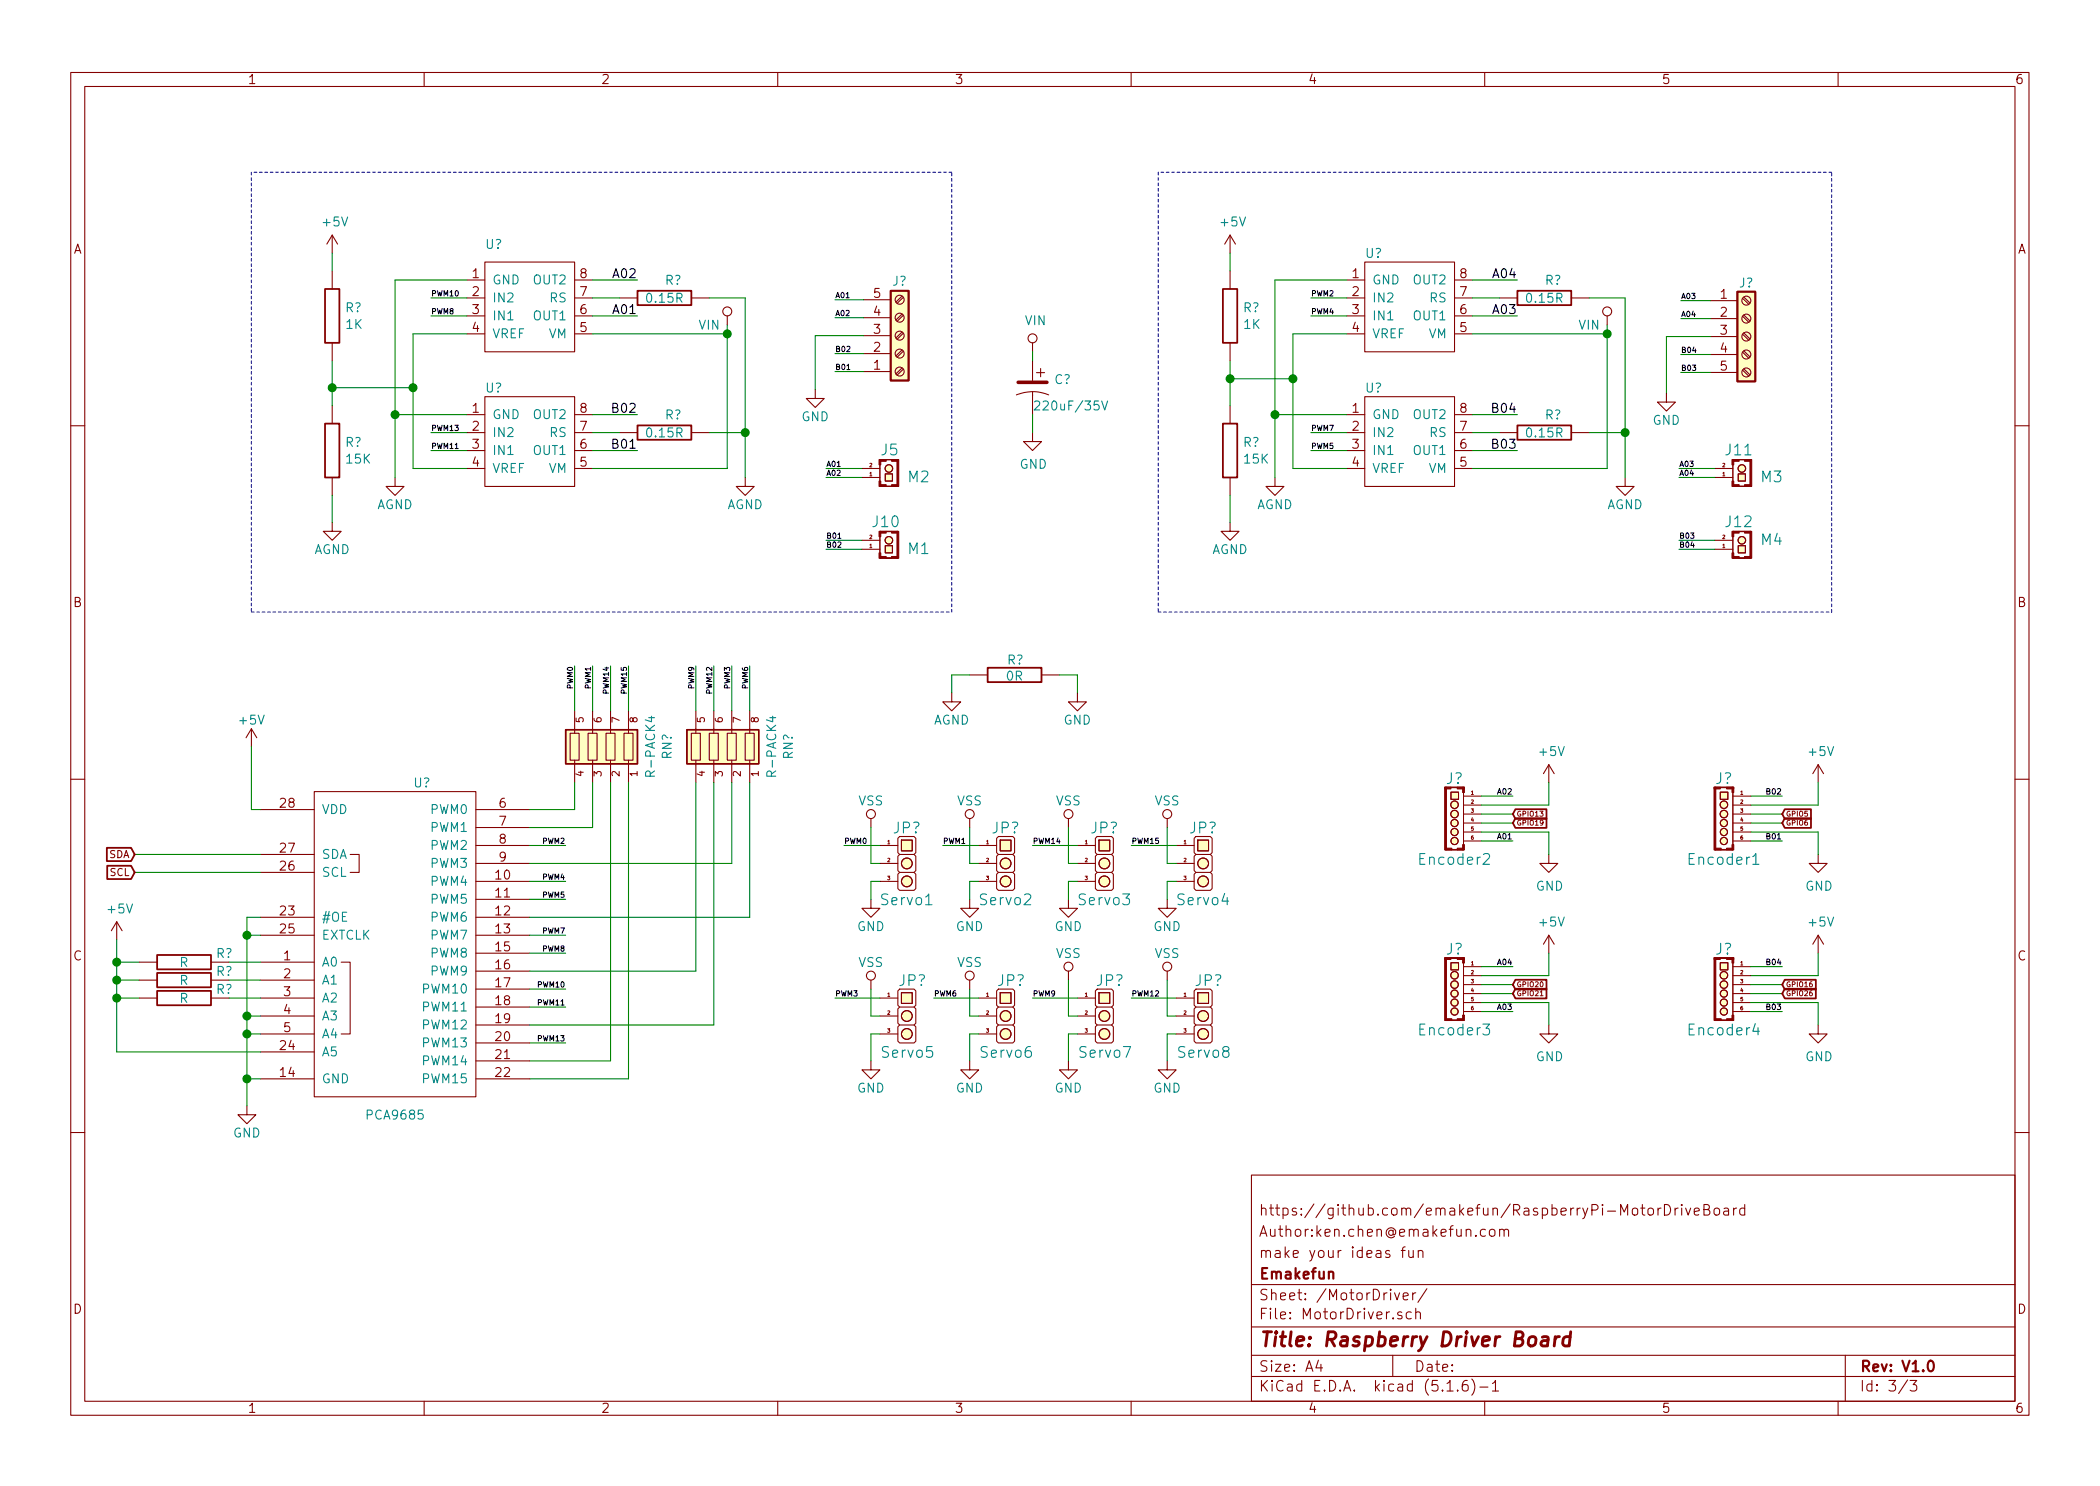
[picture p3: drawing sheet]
<svg xmlns="http://www.w3.org/2000/svg" width="297mm" height="210mm" viewBox="0 0 297 210" stroke-linecap="round" stroke-linejoin="round" font-family="sans-serif">
<defs><g id="words">
<text font-size="2.8" fill="#840000" x="178" y="190.5">Title: Raspberry Driver Board</text>
<g font-size="2.1" fill="#840000">
<text x="146.6" y="53.4">+</text>
<text x="178" y="172">https://github.com/emakefun/RaspberryPi-MotorDriveBoard</text>
<text x="178" y="178">make your ideas fun</text>
<text x="178" y="175">Author:ken.chen@emakefun.com</text>
<text x="178" y="184">Sheet: /MotorDriver/</text>
<text x="178" y="181">Emakefun</text>
<text x="178" y="186.7">File: MotorDriver.sch</text>
<text x="178" y="196.9">KiCad E.D.A. kicad (5.1.6)-1</text>
<text x="178" y="194.1">Size: A4</text>
<text x="200" y="194.1">Date:</text>
<text x="263" y="194.1">Rev: V1.0</text>
<text x="263" y="196.9">Id: 3/3</text>
</g>
<g font-size="2.1" fill="#008484">
<text x="124.7" y="64.4">J5</text>
<text x="244.2" y="64.4">J11</text>
<text x="128.5" y="68.2">M2</text>
<text x="249.1" y="68.2">M3</text>
<text x="123.5" y="74.6">J10</text>
<text x="244.2" y="74.6">J12</text>
<text x="249.1" y="77.1">M4</text>
<text x="128.5" y="78.4">M1</text>
<text x="204.5" y="110.9">J?</text>
<text x="242.6" y="110.9">J?</text>
<text x="126.3" y="117.9">JP?</text>
<text x="140.3" y="117.9">JP?</text>
<text x="154.3" y="117.9">JP?</text>
<text x="168.2" y="117.9">JP?</text>
<text x="200.9" y="122.4">Encoder2</text>
<text x="239" y="122.4">Encoder1</text>
<text x="124.7" y="128.1">Servo1</text>
<text x="138.7" y="128.1">Servo2</text>
<text x="152.7" y="128.1">Servo3</text>
<text x="166.6" y="128.1">Servo4</text>
<text x="204.5" y="135.1">J?</text>
<text x="242.6" y="135.1">J?</text>
<text x="127.1" y="139.5">JP?</text>
<text x="141.1" y="139.5">JP?</text>
<text x="155.1" y="139.5">JP?</text>
<text x="169" y="139.5">JP?</text>
<text x="124.8" y="149.7">Servo5</text>
<text x="138.8" y="149.7">Servo6</text>
<text x="152.8" y="149.7">Servo7</text>
<text x="166.8" y="149.7">Servo8</text>
<text x="200.9" y="146.5">Encoder3</text>
<text x="239" y="146.5">Encoder4</text>
</g>
<g font-size="1.8" fill="#840000">
<text x="35" y="11.9">1</text>
<text x="85" y="11.9">2</text>
<text x="135" y="11.9">3</text>
<text x="185" y="11.9">4</text>
<text x="235" y="11.9">5</text>
<text x="285" y="11.9">6</text>
<text x="10.4" y="35.9">A</text>
<text x="285.4" y="35.9">A</text>
<text x="66.8" y="39.4">1</text>
<text x="66.8" y="41.9">2</text>
<text x="82.1" y="41.9">7</text>
<text x="82.1" y="39.4">8</text>
<text x="191.3" y="39.4">1</text>
<text x="191.3" y="41.9">2</text>
<text x="206.5" y="41.9">7</text>
<text x="206.5" y="39.4">8</text>
<text x="66.8" y="44.4">3</text>
<text x="66.8" y="47">4</text>
<text x="82.1" y="47">5</text>
<text x="82.1" y="44.4">6</text>
<text x="123.6" y="47.2">3</text>
<text x="123.6" y="44.7">4</text>
<text x="123.6" y="42.2">5</text>
<text x="191.3" y="44.4">3</text>
<text x="191.3" y="47">4</text>
<text x="206.5" y="47">5</text>
<text x="206.5" y="44.4">6</text>
<text x="243.4" y="42.3">1</text>
<text x="243.4" y="44.8">2</text>
<text x="243.4" y="47.4">3</text>
<text x="123.6" y="52.3">1</text>
<text x="123.6" y="49.8">2</text>
<text x="243.4" y="49.9">4</text>
<text x="243.4" y="52.4">5</text>
<text x="66.8" y="58.4">1</text>
<text x="82.1" y="58.4">8</text>
<text x="191.3" y="58.4">1</text>
<text x="206.5" y="58.4">8</text>
<text x="66.8" y="61">2</text>
<text x="66.8" y="63.5">3</text>
<text x="82.1" y="63.5">6</text>
<text x="82.1" y="61">7</text>
<text x="191.3" y="61">2</text>
<text x="191.3" y="63.5">3</text>
<text x="206.5" y="63.5">6</text>
<text x="206.5" y="61">7</text>
<text x="66.8" y="66">4</text>
<text x="82.1" y="66">5</text>
<text x="191.3" y="66">4</text>
<text x="206.5" y="66">5</text>
<text x="10.4" y="85.9">B</text>
<text x="285.4" y="85.9">B</text>
<text x="39.7" y="114.3">28</text>
<text x="70.6" y="114.3">6</text>
<text x="70.6" y="116.8">7</text>
<text x="70.6" y="119.4">8</text>
<text x="39.7" y="123.2">26</text>
<text x="39.7" y="120.6">27</text>
<text x="70.2" y="124.5">10</text>
<text x="70.6" y="121.9">9</text>
<text x="39.7" y="129.5">23</text>
<text x="70.2" y="127">11</text>
<text x="70.2" y="129.5">12</text>
<text x="10.4" y="135.9">C</text>
<text x="39.7" y="132.1">25</text>
<text x="40.2" y="135.9">1</text>
<text x="70.2" y="132.1">13</text>
<text x="70.2" y="134.6">15</text>
<text x="70.2" y="137.2">16</text>
<text x="285.4" y="135.9">C</text>
<text x="40.2" y="138.4">2</text>
<text x="40.2" y="141">3</text>
<text x="40.2" y="143.5">4</text>
<text x="70.2" y="139.7">17</text>
<text x="70.2" y="142.2">18</text>
<text x="39.7" y="148.6">24</text>
<text x="40.2" y="146">5</text>
<text x="70.2" y="144.8">19</text>
<text x="70.2" y="147.3">20</text>
<text x="70.2" y="149.9">21</text>
<text x="39.7" y="152.4">14</text>
<text x="70.2" y="152.4">22</text>
<text x="10.4" y="185.9">D</text>
<text x="285.4" y="185.9">D</text>
<text x="35" y="199.9">1</text>
<text x="85" y="199.9">2</text>
<text x="135" y="199.9">3</text>
<text x="185" y="199.9">4</text>
<text x="235" y="199.9">5</text>
<text x="285" y="199.9">6</text>
</g>
<g font-size="1.8" fill="#008484">
<text x="45.8" y="32">+5V</text>
<text x="68.7" y="35.2">U?</text>
<text x="172.8" y="32">+5V</text>
<text x="69.6" y="40.3">GND</text>
<text x="75.5" y="40.3">OUT2</text>
<text x="94.1" y="40.3">R?</text>
<text x="126.2" y="40.4">J?</text>
<text x="193.1" y="36.5">U?</text>
<text x="194.1" y="40.3">GND</text>
<text x="200" y="40.3">OUT2</text>
<text x="218.5" y="40.3">R?</text>
<text x="246" y="40.7">J?</text>
<text x="48.8" y="44.2">R?</text>
<text x="49" y="46.6">1K</text>
<text x="69.6" y="42.8">IN2</text>
<text x="69.6" y="45.3">IN1</text>
<text x="69.6" y="47.9">VREF</text>
<text x="75.5" y="45.3">OUT1</text>
<text x="77.6" y="47.9">VM</text>
<text x="77.8" y="42.8">RS</text>
<text x="91.6" y="42.8">0.15R</text>
<text x="98.9" y="46.7">VIN</text>
<text x="145" y="46">VIN</text>
<text x="175.8" y="44.2">R?</text>
<text x="176" y="46.6">1K</text>
<text x="194.1" y="42.8">IN2</text>
<text x="194.1" y="45.3">IN1</text>
<text x="194.1" y="47.9">VREF</text>
<text x="200" y="45.3">OUT1</text>
<text x="202.1" y="47.9">VM</text>
<text x="202.3" y="42.8">RS</text>
<text x="216.1" y="42.8">0.15R</text>
<text x="223.3" y="46.7">VIN</text>
<text x="68.7" y="55.5">U?</text>
<text x="69.6" y="59.3">GND</text>
<text x="75.5" y="59.3">OUT2</text>
<text x="94.1" y="59.4">R?</text>
<text x="113.4" y="59.6">GND</text>
<text x="147.1" y="58.1">220uF/35V</text>
<text x="149.1" y="54.4">C?</text>
<text x="193.1" y="55.5">U?</text>
<text x="194.1" y="59.3">GND</text>
<text x="200" y="59.3">OUT2</text>
<text x="218.5" y="59.4">R?</text>
<text x="48.8" y="63.2">R?</text>
<text x="49" y="65.6">15K</text>
<text x="69.6" y="61.8">IN2</text>
<text x="69.6" y="64.4">IN1</text>
<text x="75.5" y="64.4">OUT1</text>
<text x="77.8" y="61.8">RS</text>
<text x="91.6" y="61.9">0.15R</text>
<text x="175.8" y="63.2">R?</text>
<text x="176" y="65.6">15K</text>
<text x="194.1" y="61.8">IN2</text>
<text x="194.1" y="64.4">IN1</text>
<text x="200" y="64.4">OUT1</text>
<text x="202.3" y="61.8">RS</text>
<text x="216.1" y="61.9">0.15R</text>
<text x="233.8" y="60.1">GND</text>
<text x="69.6" y="66.9">VREF</text>
<text x="77.6" y="66.9">VM</text>
<text x="144.2" y="66.3">GND</text>
<text x="194.1" y="66.9">VREF</text>
<text x="202.1" y="66.9">VM</text>
<text x="53.3" y="72.1">AGND</text>
<text x="102.8" y="72.1">AGND</text>
<text x="177.7" y="72.1">AGND</text>
<text x="227.3" y="72.1">AGND</text>
<text x="44.4" y="78.4">AGND</text>
<text x="171.4" y="78.4">AGND</text>
<text x="142.5" y="94">R?</text>
<text x="142.4" y="96.3">0R</text>
<text x="34" y="102.5">+5V</text>
<text x="95" y="107.4" transform="rotate(-90 95 107.4)">RN?</text>
<text x="112.2" y="107.4" transform="rotate(-90 112.2 107.4)">RN?</text>
<text x="132" y="102.5">AGND</text>
<text x="150.4" y="102.5">GND</text>
<text x="217.9" y="107">+5V</text>
<text x="256" y="107">+5V</text>
<text x="58.5" y="111.4">U?</text>
<text x="92.7" y="109.6" transform="rotate(-90 92.7 109.6)">R-PACK4</text>
<text x="109.8" y="109.6" transform="rotate(-90 109.8 109.6)">R-PACK4</text>
<text x="121.4" y="114">VSS</text>
<text x="135.4" y="114">VSS</text>
<text x="149.4" y="114">VSS</text>
<text x="163.3" y="114">VSS</text>
<text x="45.5" y="115.2">VDD</text>
<text x="61" y="115.2">PWM0</text>
<text x="61" y="117.7">PWM1</text>
<text x="45.5" y="124.1">SCL</text>
<text x="45.5" y="121.5">SDA</text>
<text x="61" y="125.3">PWM4</text>
<text x="61" y="120.3">PWM2</text>
<text x="61" y="122.8">PWM3</text>
<text x="15.3" y="129.3">+5V</text>
<text x="45.5" y="130.4">#OE</text>
<text x="61" y="127.9">PWM5</text>
<text x="61" y="130.4">PWM6</text>
<text x="121.2" y="131.7">GND</text>
<text x="135.2" y="131.7">GND</text>
<text x="149.2" y="131.7">GND</text>
<text x="163.1" y="131.7">GND</text>
<text x="217.2" y="126">GND</text>
<text x="217.9" y="131.1">+5V</text>
<text x="255.3" y="126">GND</text>
<text x="256" y="131.1">+5V</text>
<text x="25.4" y="136.8">R</text>
<text x="30.6" y="135.6">R?</text>
<text x="45.5" y="136.8">A0</text>
<text x="45.5" y="133">EXTCLK</text>
<text x="61" y="133">PWM7</text>
<text x="61" y="135.5">PWM8</text>
<text x="121.4" y="136.8">VSS</text>
<text x="135.4" y="136.8">VSS</text>
<text x="149.4" y="135.6">VSS</text>
<text x="163.3" y="135.6">VSS</text>
<text x="25.4" y="141.9">R</text>
<text x="25.4" y="139.4">R</text>
<text x="30.6" y="140.6">R?</text>
<text x="30.6" y="138.1">R?</text>
<text x="45.5" y="139.3">A1</text>
<text x="45.5" y="141.9">A2</text>
<text x="60" y="140.6">PWM10</text>
<text x="60" y="143.1">PWM11</text>
<text x="61" y="138">PWM9</text>
<text x="45.5" y="149.5">A5</text>
<text x="45.5" y="144.4">A3</text>
<text x="45.5" y="146.9">A4</text>
<text x="60" y="145.7">PWM12</text>
<text x="60" y="148.2">PWM13</text>
<text x="45.5" y="153.3">GND</text>
<text x="60" y="150.7">PWM14</text>
<text x="60" y="153.3">PWM15</text>
<text x="121.2" y="154.6">GND</text>
<text x="135.2" y="154.6">GND</text>
<text x="149.2" y="154.6">GND</text>
<text x="163.1" y="154.6">GND</text>
<text x="217.2" y="150.2">GND</text>
<text x="255.3" y="150.2">GND</text>
<text x="33" y="161">GND</text>
<text x="52" y="158.4">PCA9685</text>
</g>
<g font-size="1.8">
<text x="86.9" y="39.4">A02</text>
<text x="211.4" y="39.4">A04</text>
<text x="86.9" y="44.4">A01</text>
<text x="211.4" y="44.4">A03</text>
<text x="86.9" y="58.4">B02</text>
<text x="211.4" y="58.4">B04</text>
<text x="86.9" y="63.5">B01</text>
<text x="211.4" y="63.5">B03</text>
</g>
<g font-size="1.4" fill="#840000">
<text x="82.5" y="102.2" transform="rotate(-90 82.5 102.2)">5</text>
<text x="85.1" y="102.2" transform="rotate(-90 85.1 102.2)">6</text>
<text x="87.6" y="102.2" transform="rotate(-90 87.6 102.2)">7</text>
<text x="90.2" y="102.2" transform="rotate(-90 90.2 102.2)">8</text>
<text x="99.7" y="102.2" transform="rotate(-90 99.7 102.2)">5</text>
<text x="102.2" y="102.2" transform="rotate(-90 102.2 102.2)">6</text>
<text x="104.8" y="102.2" transform="rotate(-90 104.8 102.2)">7</text>
<text x="107.3" y="102.2" transform="rotate(-90 107.3 102.2)">8</text>
<text x="82.5" y="109.8" transform="rotate(-90 82.5 109.8)">4</text>
<text x="85.1" y="109.8" transform="rotate(-90 85.1 109.8)">3</text>
<text x="87.6" y="109.8" transform="rotate(-90 87.6 109.8)">2</text>
<text x="90.2" y="109.8" transform="rotate(-90 90.2 109.8)">1</text>
<text x="99.7" y="109.8" transform="rotate(-90 99.7 109.8)">4</text>
<text x="102.2" y="109.8" transform="rotate(-90 102.2 109.8)">3</text>
<text x="104.8" y="109.8" transform="rotate(-90 104.8 109.8)">2</text>
<text x="107.3" y="109.8" transform="rotate(-90 107.3 109.8)">1</text>
<text x="15.4" y="121.4">SDA</text>
<text x="15.6" y="123.9">SCL</text>
</g>
<g font-size="1.1">
<text x="61" y="41.9">PWM10</text>
<text x="185.4" y="41.9">PWM2</text>
<text x="61" y="44.5">PWM8</text>
<text x="118.1" y="42.2">A01</text>
<text x="118.1" y="44.7">A02</text>
<text x="185.4" y="44.5">PWM4</text>
<text x="237.7" y="42.3">A03</text>
<text x="237.7" y="44.9">A04</text>
<text x="118.1" y="52.3">B01</text>
<text x="118.1" y="49.8">B02</text>
<text x="237.7" y="49.9">B04</text>
<text x="237.7" y="52.5">B03</text>
<text x="61" y="61">PWM13</text>
<text x="61" y="63.5">PWM11</text>
<text x="185.4" y="63.5">PWM5</text>
<text x="185.4" y="61">PWM7</text>
<text x="116.8" y="67.3">A02</text>
<text x="116.8" y="66.1">A01</text>
<text x="237.5" y="66.1">A03</text>
<text x="237.5" y="67.3">A04</text>
<text x="116.8" y="76.2">B01</text>
<text x="116.8" y="77.5">B02</text>
<text x="237.5" y="76.2">B03</text>
<text x="237.5" y="77.5">B04</text>
<text x="81.1" y="97.4" transform="rotate(-90 81.1 97.4)">PWM0</text>
<text x="83.6" y="97.4" transform="rotate(-90 83.6 97.4)">PWM1</text>
<text x="86.1" y="98" transform="rotate(-90 86.1 98)">PWM14</text>
<text x="88.7" y="98" transform="rotate(-90 88.7 98)">PWM15</text>
<text x="98.2" y="97.4" transform="rotate(-90 98.2 97.4)">PWM9</text>
<text x="100.7" y="98" transform="rotate(-90 100.7 98)">PWM12</text>
<text x="103.3" y="97.4" transform="rotate(-90 103.3 97.4)">PWM3</text>
<text x="105.8" y="97.4" transform="rotate(-90 105.8 97.4)">PWM6</text>
<text x="212" y="112.4">A02</text>
<text x="250.1" y="112.4">B02</text>
<text x="76.8" y="119.4">PWM2</text>
<text x="119.4" y="119.4">PWM0</text>
<text x="133.3" y="119.4">PWM1</text>
<text x="146" y="119.4">PWM14</text>
<text x="160" y="119.4">PWM15</text>
<text x="212" y="118.8">A01</text>
<text x="250.1" y="118.8">B01</text>
<text x="76.8" y="124.5">PWM4</text>
<text x="76.8" y="127">PWM5</text>
<text x="76.8" y="134.6">PWM8</text>
<text x="76.8" y="132.1">PWM7</text>
<text x="212" y="136.5">A04</text>
<text x="250.1" y="136.5">B04</text>
<text x="76.2" y="142.3">PWM11</text>
<text x="76.2" y="139.7">PWM10</text>
<text x="118.1" y="141">PWM3</text>
<text x="132.1" y="141">PWM6</text>
<text x="146" y="141">PWM9</text>
<text x="160" y="141">PWM12</text>
<text x="212" y="142.9">A03</text>
<text x="250.1" y="142.9">B03</text>
<text x="76.2" y="147.3">PWM13</text>
</g>
<g font-size="1" fill="#840000">
<text x="214.5" y="115.5">GPIO13</text>
<text x="214.5" y="116.8">GPIO19</text>
<text x="252.6" y="116.8">GPIO6</text>
<text x="252.6" y="115.5">GPIO5</text>
<text x="214.5" y="140.9">GPIO21</text>
<text x="214.5" y="139.7">GPIO20</text>
<text x="252.6" y="140.9">GPIO26</text>
<text x="252.6" y="139.7">GPIO16</text>
</g>
<g font-size=".7" fill="#840000">
<text x="123" y="67.4">1</text>
<text x="123" y="66.1">2</text>
<text x="243.7" y="67.4">1</text>
<text x="243.7" y="66.1">2</text>
<text x="123" y="77.5">1</text>
<text x="123" y="76.2">2</text>
<text x="243.7" y="77.5">1</text>
<text x="243.7" y="76.2">2</text>
<text x="208.1" y="112.4">1</text>
<text x="208.1" y="113.7">2</text>
<text x="246.2" y="112.4">1</text>
<text x="246.2" y="113.7">2</text>
<text x="125.6" y="119.4">1</text>
<text x="139.5" y="119.4">1</text>
<text x="153.5" y="119.4">1</text>
<text x="167.5" y="119.4">1</text>
<text x="208.1" y="115">3</text>
<text x="208.1" y="116.3">4</text>
<text x="208.1" y="117.5">5</text>
<text x="208.1" y="118.8">6</text>
<text x="246.2" y="115">3</text>
<text x="246.2" y="116.3">4</text>
<text x="246.2" y="117.5">5</text>
<text x="246.2" y="118.8">6</text>
<text x="125.6" y="122">2</text>
<text x="125.6" y="124.5">3</text>
<text x="139.5" y="122">2</text>
<text x="139.5" y="124.5">3</text>
<text x="153.5" y="122">2</text>
<text x="153.5" y="124.5">3</text>
<text x="167.5" y="122">2</text>
<text x="167.5" y="124.5">3</text>
<text x="208.1" y="136.6">1</text>
<text x="208.1" y="137.8">2</text>
<text x="246.2" y="136.6">1</text>
<text x="246.2" y="137.8">2</text>
<text x="125.6" y="141">1</text>
<text x="125.6" y="143.6">2</text>
<text x="139.5" y="141">1</text>
<text x="139.5" y="143.6">2</text>
<text x="153.5" y="141">1</text>
<text x="153.5" y="143.6">2</text>
<text x="167.5" y="141">1</text>
<text x="167.5" y="143.6">2</text>
<text x="208.1" y="139.1">3</text>
<text x="208.1" y="140.4">4</text>
<text x="208.1" y="141.7">5</text>
<text x="208.1" y="142.9">6</text>
<text x="246.2" y="139.1">3</text>
<text x="246.2" y="140.4">4</text>
<text x="246.2" y="141.7">5</text>
<text x="246.2" y="142.9">6</text>
<text x="125.6" y="146.1">3</text>
<text x="139.5" y="146.1">3</text>
<text x="153.5" y="146.1">3</text>
<text x="167.5" y="146.1">3</text>
</g>
</g></defs>
<g fill="none" stroke="#840000" stroke-width=".15">
<path d="M10 10.3h277v189.9h-277zM12 12.2h273v186.1h-273zM60 10.3v1.9M110 10.3v1.9M160 10.3v1.9M210 10.3v1.9M260 10.3v1.9M47 33.3v2.5M47 38.3v2.6M47 33.3l-.8 1.2M47 33.3l.8 1.2M66 39.6h2.6"/>
<path d="M68.6 37.1h12.7v12.7h-12.7zM81.3 39.6h2.5M174 33.3v2.5M174 38.3v2.6M174 33.3l-.8 1.2M174 33.3l.8 1.2M190.5 39.6h2.5M193 37.1h12.7v12.7h-12.7zM205.7 39.6h2.6M47 48.5v2.5M47 57.4v2.5M66 42.2h2.6"/>
<path d="M66 44.7h2.6M66 47.2h2.6M66 58.7h2.6M68.6 56.1h12.7v12.7h-12.7zM81.3 42.2h2.5M81.3 44.7h2.5M81.3 47.2h2.5M81.3 58.7h2.5M87.6 42.2h2.6M97.8 42.2h2.5M102.9 44.7v1.3M115.3 55.1v1.3h1.3l-1.3 1.3-1.3-1.3h1.3"/>
<path d="M122.2 52.6h3.8M122.2 50h3.8M122.2 47.5h3.8M122.2 45h3.8M122.2 42.4h3.8M127.6 41.9l-.9 .8M127.6 44.4l-.9 .9M127.6 47l-.9 .8M127.6 49.5l-.9 .9M127.6 52.1l-.9 .8M127.8 42.1l-.9 .8M127.8 44.6l-.9 .9"/>
<path d="M127.8 47.2l-.9 .8M127.8 49.7l-.9 .8M127.8 52.2l-.9 .9M143.8 55.9a5.9 5.9 0 0 1 4.5 0M146 55.4v.5zM146 48.5v1.3M146 51v2.8M146 55.9v2.8M174 48.5v2.5M174 57.4v2.5M190.5 42.2h2.5M190.5 44.7h2.5"/>
<path d="M190.5 47.2h2.5M190.5 58.7h2.5M193 56.1h12.7v12.7h-12.7zM205.7 42.2h2.6M205.7 44.7h2.6M205.7 47.2h2.6M205.7 58.7h2.6M212.1 42.2h2.5M222.2 42.2h2.6M227.3 44.7v1.3M235.7 55.6v1.3h1.3l-1.3 1.3-1.3-1.3h1.3M241.9 42.5h3.8"/>
<path d="M241.9 45.1h3.8M241.9 47.6h3.8M241.9 50.2h3.8M241.9 52.7h3.8M246.5 52.4l.8 .8M246.5 49.8l.8 .9M246.5 47.3l.8 .8M246.5 44.7l.8 .9M246.5 42.2l.8 .8M246.7 52.2l.8 .8M246.7 49.7l.8 .8M246.7 47.1l.8 .8"/>
<path d="M246.7 44.6l.8 .8M246.7 42l.8 .9M10 60.2h2M47 73.9v1.3h1.3l-1.3 1.2-1.3-1.2h1.3M47 67.6v2.5M55.9 67.6v1.2h1.2l-1.2 1.3-1.3-1.3h1.3M66 61.2h2.6M66 63.7h2.6M66 66.3h2.6M81.3 61.2h2.5M81.3 63.7h2.5M81.3 66.3h2.5"/>
<path d="M87.6 61.2h2.6M97.8 61.2h2.5M105.4 67.6v1.2h1.3l-1.3 1.3-1.3-1.3h1.3M121.9 66.3h2.6M121.9 77.7h2.6M121.9 76.4h2.6M121.9 67.6h2.6M125.2 77.2h1v1h-1zM125.2 67.1h1v1h-1zM146 61.2v1.3h1.3l-1.3 1.2-1.2-1.2h1.2M174 73.9v1.3h1.3l-1.3 1.2-1.3-1.2h1.3M174 67.6v2.5"/>
<path d="M180.3 67.6v1.2h1.3l-1.3 1.3-1.2-1.3h1.2M190.5 61.2h2.5M190.5 63.7h2.5M190.5 66.3h2.5M205.7 61.2h2.6M205.7 63.7h2.6M205.7 66.3h2.6M212.1 61.2h2.5M222.2 61.2h2.6M229.9 67.6v1.2h1.2l-1.2 1.3-1.3-1.3h1.3M242.6 66.3h2.5M242.6 77.7h2.5"/>
<path d="M242.6 76.4h2.5M242.6 67.6h2.5M245.9 67.1h1v1h-1zM245.9 77.2h1v1h-1zM285 60.2h2M134.6 98v1.3h1.3l-1.3 1.3-1.3-1.3h1.3M137.2 95.5h2.5M147.3 95.5h2.6M152.4 98v1.3h1.3l-1.3 1.3-1.3-1.3h1.3M10 110.3h2M35.6 103.1l-.8 1.3M35.6 103.1v2.6"/>
<path d="M35.6 103.1l.7 1.3M36.8 114.5h7.6M44.4 112h22.9v43.2h-22.9zM67.3 119.6h7.6M67.3 114.5h7.6M67.3 117.1h7.6M80.6 103.8h1.3v3.8h-1.3zM81.3 100.6v3.2M81.3 107.6v3.1M83.2 103.8h1.3v3.8h-1.3zM83.8 100.6v3.2M83.8 107.6v3.1"/>
<path d="M85.7 103.8h1.3v3.8h-1.3zM86.4 100.6v3.2M86.4 107.6v3.1M88.3 103.8h1.2v3.8h-1.2zM88.9 100.6v3.2M88.9 107.6v3.1M97.8 103.8h1.3v3.8h-1.3zM98.4 100.6v3.2M98.4 107.6v3.1M100.3 103.8h1.3v3.8h-1.3zM101 100.6v3.2M101 107.6v3.1"/>
<path d="M102.9 103.8h1.2v3.8h-1.2zM103.5 100.6v3.2M103.5 107.6v3.1M105.4 103.8h1.3v3.8h-1.3zM106 100.6v3.2M106 107.6v3.1M123.2 115.8v1.3M124.5 119.6h2.5M127.3 118.4h2l.2 .2v2l-.2 .3h-2l-.3-.3v-2zM127.5 118.9h1.5v1.5h-1.5zM137.2 115.8v1.3M138.4 119.6h2.6"/>
<path d="M141 118.6l.2-.2h2.1l.2 .2v2l-.2 .3h-2.1l-.2-.3zM141.5 118.9h1.5v1.5h-1.5zM151.1 115.8v1.3M152.4 119.6h2.5M154.9 118.6l.3-.2h2l.3 .2v2l-.3 .3h-2l-.3-.3zM155.4 118.9h1.6v1.5h-1.6zM165.1 115.8v1.3M166.4 119.6h2.5M168.9 118.6l.3-.2h2l.2 .2v2l-.2 .3h-2l-.3-.3zM169.4 118.9h1.5v1.5h-1.5zM205.2 112.1h1.1v1h-1.1zM207 112.6h2.5"/>
<path d="M207 113.9h2.5M207 115.2h2.5M207 116.5h2.5M207 117.7h2.5M207 119h2.5M219.1 108.2l-.8 1.3M219.1 108.2v2.5M219.1 108.2l.7 1.3M243.3 112.1h1.1v1h-1.1zM245.1 112.6h2.5M245.1 113.9h2.5M245.1 115.2h2.5"/>
<path d="M245.1 116.5h2.5M245.1 117.7h2.5M245.1 119h2.5M257.2 108.2v2.5M257.2 108.2l-.8 1.3M257.2 108.2l.7 1.3M285 110.3h2M16.5 130.4l-.8 1.3M16.5 130.4v2.6M16.5 130.4l.8 1.3M19.7 136.1h2.5M19.7 138.7h2.5"/>
<path d="M29.8 136.1h2.6M29.8 138.7h2.6M36.8 136.1h7.6M36.8 138.7h7.6M36.8 129.8h7.6M36.8 132.3h7.6M36.8 123.4h7.6M36.8 120.9h7.6M48.3 136.1h1.2v10.2h-1.2M49.5 120.9h1.3v2.5h-1.3M67.3 122.2h7.6M67.3 124.7h7.6"/>
<path d="M67.3 127.2h7.6M67.3 129.8h7.6M67.3 132.3h7.6M67.3 134.9h7.6M67.3 137.4h7.6M67.3 139.9h7.6M123.2 127.2v1.3h1.3l-1.3 1.3-1.3-1.3h1.3M123.2 138.7v1.2M124.5 122.2h2.5M124.5 124.7h2.5M127.3 139.9h2l.2 .3v2l-.2 .3h-2l-.3-.3v-2zM127.3 123.4l-.3 .3v2l.3 .3h2l.2-.3v-2l-.2-.3"/>
<path d="M127.3 120.9l-.3 .3v2l.3 .2h2l.2-.2v-2l-.2-.3M137.2 127.2v1.3h1.2l-1.2 1.3-1.3-1.3h1.3M137.2 138.7v1.2M138.4 122.2h2.6M138.4 124.7h2.6M141.2 123.4l-.2 .3v2l.2 .3h2.1l.2-.3v-2l-.2-.3M141.2 120.9l-.2 .3v2l.2 .2h2.1l.2-.2v-2l-.2-.3M151.1 127.2v1.3h1.3l-1.3 1.3-1.2-1.3h1.2M151.1 137.4v1.3M152.4 122.2h2.5M152.4 124.7h2.5M155.2 123.4l-.3 .3v2l.3 .3h2l.3-.3v-2l-.3-.3"/>
<path d="M155.2 120.9l-.3 .3v2l.3 .2h2l.3-.2v-2l-.3-.3M165.1 127.2v1.3h1.3l-1.3 1.3-1.3-1.3h1.3M165.1 137.4v1.3M166.4 122.2h2.5M166.4 124.7h2.5M169.2 123.4l-.3 .3v2l.3 .3h2l.2-.3v-2l-.2-.3M169.2 120.9l-.3 .3v2l.3 .2h2l.2-.2v-2l-.2-.3M205.2 136.2h1.1v1h-1.1zM207 136.8h2.5M207 138h2.5M207 139.3h2.5M219.1 120.9v1.3h1.2l-1.2 1.2-1.3-1.2h1.3"/>
<path d="M219.1 132.3v2.6M219.1 132.3l-.8 1.3M219.1 132.3l.7 1.3M243.3 136.2h1.1v1h-1.1zM245.1 136.8h2.5M245.1 138h2.5M245.1 139.3h2.5M257.2 120.9v1.3h1.2l-1.2 1.2-1.3-1.2h1.3M257.2 132.3l-.8 1.3M257.2 132.3v2.6M257.2 132.3l.7 1.3M19.7 141.2h2.5"/>
<path d="M29.8 141.2h2.6M34.9 156.5v1.2h1.3l-1.3 1.3-1.2-1.3h1.2M36.8 141.2h7.6M36.8 143.8h7.6M36.8 146.3h7.6M36.8 152.6h7.6M36.8 148.8h7.6M67.3 152.6h7.6M67.3 142.5h7.6M67.3 145h7.6M67.3 147.6h7.6M67.3 150.1h7.6"/>
<path d="M123.2 150.1v1.3h1.3l-1.3 1.2-1.3-1.2h1.3M124.5 141.2h2.5M124.5 143.8h2.5M124.5 146.3h2.5M127.3 145l-.3 .3v2l.3 .3h2l.2-.3v-2l-.2-.3M127.3 142.5l-.3 .2v2.1l.3 .2h2l.2-.2v-2.1l-.2-.2M127.5 140.5h1.5v1.5h-1.5zM137.2 150.1v1.3h1.2l-1.2 1.2-1.3-1.2h1.3M138.4 141.2h2.6M138.4 143.8h2.6M138.4 146.3h2.6M141 140.2l.2-.3h2.1l.2 .3v2l-.2 .3h-2.1l-.2-.3z"/>
<path d="M141.2 145l-.2 .3v2l.2 .3h2.1l.2-.3v-2l-.2-.3M141.2 142.5l-.2 .2v2.1l.2 .2h2.1l.2-.2v-2.1l-.2-.2M141.5 140.5h1.5v1.5h-1.5zM151.1 150.1v1.3h1.3l-1.3 1.2-1.2-1.2h1.2M152.4 141.2h2.5M152.4 143.8h2.5M152.4 146.3h2.5M154.9 140.2l.3-.3h2l.3 .3v2l-.3 .3h-2l-.3-.3zM155.2 145l-.3 .3v2l.3 .3h2l.3-.3v-2l-.3-.3M155.2 142.5l-.3 .2v2.1l.3 .2h2l.3-.2v-2.1l-.3-.2M155.4 140.5h1.6v1.5h-1.6zM165.1 150.1v1.3h1.3l-1.3 1.2-1.3-1.2h1.3"/>
<path d="M166.4 141.2h2.5M166.4 143.8h2.5M166.4 146.3h2.5M168.9 140.2l.3-.3h2l.2 .3v2l-.2 .3h-2l-.3-.3zM169.2 145l-.3 .3v2l.3 .3h2l.2-.3v-2l-.2-.3M169.2 142.5l-.3 .2v2.1l.3 .2h2l.2-.2v-2.1l-.2-.2M169.4 140.5h1.5v1.5h-1.5zM207 140.6h2.5M207 141.9h2.5M207 143.1h2.5M219.1 145v1.3h1.2l-1.2 1.3-1.3-1.3h1.3M245.1 140.6h2.5"/>
<path d="M245.1 141.9h2.5M245.1 143.1h2.5M257.2 145v1.3h1.2l-1.2 1.3-1.3-1.3h1.3M10 160.2h2M177 166.3h108v32h-108zM198.2 176.9h.6M198.8 176.4l-.3 .1-.1 .2v1.2M199.3 176.9v.9a.4 .4 0 0 0 .6 0M199.9 176.9v1M200.6 177.1a.41 .41 0 0 1 .7 0v.8M200.6 176.9v1M210.1 174a.48 .48 0 0 0-.6 .1l-.1 .1 .1 .6a.48 .48 0 0 0 .6 0"/>
<path d="M210.7 174.1a.41 .41 0 0 1 .8 .1v.4a.41 .41 0 0 1-.4 .3 .41 .41 0 0 1-.4-.3zM212.1 174.1a.38 .38 0 0 1 .7 0v.8M212.1 173.9v1M212.8 174.1l.2-.2 .3 .1 .1 .9M233.1 171.1a.44 .44 0 0 1 .8 .1v.4a.41 .41 0 0 1-.4 .3 .41 .41 0 0 1-.4-.3zM234.5 170.9v1M234.9 170.9l-.3 .1-.1 .2M235.4 170.4a.76 .76 0 0 1 .9 .8 .76 .76 0 0 1-.9 .7zM236.9 170.9v1M237.4 170.9l-.3 .1-.2 .2M237.9 170.4l-.1 .1 .1 .1v-.1v-.1v.2M237.9 170.9v1"/>
<path d="M238.4 170.9l.4 1 .3-1M239.6 171.4l.8-.1-.1-.3-.4-.1-.3 .2 .1 .8h.2h.4M241 171.1h.5a.36 .36 0 0 0 .3-.3 .36 .36 0 0 0-.3-.4h-.5v1.5h.6a.4 .4 0 0 0 .3-.4 .4 .4 0 0 0-.4-.4M242.5 171.1a.42 .42 0 0 1 .7 .1v.4a.41 .41 0 0 1-.4 .3 .41 .41 0 0 1-.4-.3zM243.9 171l.1-.1 .4 .1 .1 .9M244.5 171.3l-.5 .1-.2 .2 .1 .3h.1h.5M245.2 170.9v1M245.6 170.9l-.2 .1-.2 .2M246.8 171a.48 .48 0 0 0-.6 .1l-.1 .1 .1 .6a.48 .48 0 0 0 .6 .1M246.8 170.4v1.5M285 160.2h2M60 198.3v1.9"/>
<path d="M110 198.3v1.9M160 198.3v1.9M177 194.8h108M177 191.8h108M177 187.8h108M177 181.8h108M186.5 192.5l-.4 1h1M186.8 193v1M197 191.8v3M197.3 182.9l.3 1 .4-1M198.3 185.7a.37 .37 0 0 0-.6 .1v.1a.54 .54 0 0 0 .6 .3v.3l-.2 .1-.4-.1M198.5 183.4l.7-.1-.1-.3-.4-.1-.2 .2 .1 .7 .1 .1 .4-.1"/>
<path d="M199.6 185.7a.48 .48 0 0 0-.6 0l-.1 .2 .1 .6a.48 .48 0 0 0 .6 0M199.8 182.9v1M200.3 185.7a.41 .41 0 0 1 .6 .1v.8M200.3 182.9l-.3 .1-.2 .2M200.3 185.1v1.5M201.8 182.3l-1.2 2M204.7 196.8h.8M206.2 196.7v.1l-.1-.1h.1v.1M207.5 195.3a.59 .59 0 0 0-.7 .7l.1 .7a.49 .49 0 0 0 .7 0 .65 .65 0 0 0-.1-.7 .51 .51 0 0 0-.6 0l-.1 .2M208.2 195.1a1.71 1.71 0 0 1 0 2.3M209.3 196.3h1.2M210 198.3v1.9"/>
<path d="M211.1 195.8l.3-.3 .1-.2v1.5M211.1 196.8h.9M260 198.3v1.9M261 191.8v6.5M269.8 195.2l-1.2 2M270.2 195.3h.9l-.5 .6 .4 .1 .1 .2-.1 .5-.2 .1h-.4l-.2-.1"/>
<circle cx="102.9" cy="44.1" r=".63"/>
<circle cx="127.3" cy="50" r=".63"/>
<circle cx="127.3" cy="45" r=".63"/>
<circle cx="127.3" cy="47.5" r=".63"/>
<circle cx="127.3" cy="42.4" r=".63"/>
<circle cx="127.3" cy="52.6" r=".63"/>
<circle cx="146" cy="47.9" r=".63"/>
<circle cx="227.3" cy="44.1" r=".63"/>
<circle cx="247" cy="47.6" r=".63"/>
<circle cx="247" cy="45.1" r=".63"/>
<circle cx="247" cy="42.5" r=".63"/>
<circle cx="247" cy="52.7" r=".63"/>
<circle cx="247" cy="50.2" r=".63"/>
<circle cx="125.7" cy="76.4" r=".53"/>
<circle cx="125.7" cy="66.3" r=".53"/>
<circle cx="246.4" cy="66.3" r=".53"/>
<circle cx="246.4" cy="76.4" r=".53"/>
<circle cx="123.2" cy="115.2" r=".63"/>
<circle cx="137.2" cy="115.2" r=".63"/>
<circle cx="151.1" cy="115.2" r=".63"/>
<circle cx="165.1" cy="115.2" r=".63"/>
<circle cx="205.7" cy="113.9" r=".53"/>
<circle cx="205.7" cy="115.2" r=".53"/>
<circle cx="205.7" cy="117.7" r=".51"/>
<circle cx="205.7" cy="116.5" r=".51"/>
<circle cx="205.7" cy="119" r=".51"/>
<circle cx="243.8" cy="113.9" r=".53"/>
<circle cx="243.8" cy="115.2" r=".53"/>
<circle cx="243.8" cy="116.5" r=".51"/>
<circle cx="243.8" cy="117.7" r=".51"/>
<circle cx="243.8" cy="119" r=".51"/>
<circle cx="123.2" cy="138" r=".63"/>
<circle cx="128.3" cy="124.7" r=".76"/>
<circle cx="128.3" cy="122.2" r=".76"/>
<circle cx="137.2" cy="138" r=".63"/>
<circle cx="142.2" cy="124.7" r=".76"/>
<circle cx="142.2" cy="122.2" r=".76"/>
<circle cx="151.1" cy="136.8" r=".63"/>
<circle cx="156.2" cy="122.2" r=".76"/>
<circle cx="156.2" cy="124.7" r=".76"/>
<circle cx="165.1" cy="136.8" r=".63"/>
<circle cx="170.2" cy="122.2" r=".76"/>
<circle cx="170.2" cy="124.7" r=".76"/>
<circle cx="205.7" cy="139.3" r=".53"/>
<circle cx="205.7" cy="138" r=".53"/>
<circle cx="243.8" cy="139.3" r=".53"/>
<circle cx="243.8" cy="138" r=".53"/>
<circle cx="128.3" cy="146.3" r=".76"/>
<circle cx="128.3" cy="143.8" r=".76"/>
<circle cx="142.2" cy="146.3" r=".76"/>
<circle cx="142.2" cy="143.8" r=".76"/>
<circle cx="156.2" cy="146.3" r=".76"/>
<circle cx="156.2" cy="143.8" r=".76"/>
<circle cx="170.2" cy="146.3" r=".76"/>
<circle cx="170.2" cy="143.8" r=".76"/>
<circle cx="205.7" cy="143.1" r=".51"/>
<circle cx="205.7" cy="140.6" r=".51"/>
<circle cx="205.7" cy="141.9" r=".51"/>
<circle cx="243.8" cy="143.1" r=".51"/>
<circle cx="243.8" cy="140.6" r=".51"/>
<circle cx="243.8" cy="141.9" r=".51"/>
</g>
<path d="M188 180.1a.39 .39 0 0 1 .6 0v.8M272.9 192.6a.36 .36 0 0 1 .6 .2 .77 .77 0 0 1-.5 1.2 1 1 0 0 1-.1-1.4z" fill="none" stroke="#840000" stroke-width=".3"/>
<path d="M218.2 189.2l.2-.1 .5 .1v1.2M219 189.6l-.7 .1a.4 .4 0 0 0-.3 .3 .4 .4 0 0 0 .2 .4h.5l.2-.1M220 189.1l-.2 1.3M220.6 189.1a.5 .5 0 0 0-.6 .4M222.1 189.2a.68 .68 0 0 0-1 .3l-.1 .6 .2 .2 .2 .1 .5-.1M222.2 188.4l-.3 2" fill="none" stroke="#840000" stroke-width=".41"/>
<g fill="#ffffc2" stroke="#ffffc2" stroke-width=".14">
<path d="M245.7 41.3h2.6v12.7h-2.6z"/>
<path d="M126 41.1h2.5v12.7h-2.5z"/>
<path d="M80 103.2h10.2v4.9h-10.2z"/>
<path d="M205.2 112.1h1.1v1h-1.1z"/>
<path d="M205.2 136.2h1.1v1h-1.1z"/>
<path d="M243.3 112.1h1.1v1h-1.1z"/>
<path d="M243.3 136.2h1.1v1h-1.1z"/>
<path d="M125.2 77.2h1v1h-1z"/>
<path d="M125.2 67.1h1v1h-1z"/>
<path d="M245.9 67.1h1v1h-1z"/>
<path d="M245.9 77.2h1v1h-1z"/>
<path d="M141.5 140.5h1.5v1.5h-1.5z"/>
<path d="M127.5 140.5h1.5v1.5h-1.5z"/>
<path d="M97.2 103.2h10.1v4.9h-10.1z"/>
<path d="M127.5 118.9h1.5v1.5h-1.5z"/>
<path d="M141.5 118.9h1.5v1.5h-1.5z"/>
<path d="M155.4 118.9h1.6v1.5h-1.6z"/>
<path d="M169.4 118.9h1.5v1.5h-1.5z"/>
<path d="M155.4 140.5h1.6v1.5h-1.6z"/>
<path d="M169.4 140.5h1.5v1.5h-1.5z"/>
<circle cx="205.7" cy="119" r=".51"/>
<circle cx="205.7" cy="117.7" r=".51"/>
<circle cx="205.7" cy="116.5" r=".51"/>
<circle cx="205.7" cy="115.2" r=".53"/>
<circle cx="205.7" cy="113.9" r=".53"/>
<circle cx="205.7" cy="143.1" r=".51"/>
<circle cx="205.7" cy="141.9" r=".51"/>
<circle cx="205.7" cy="140.6" r=".51"/>
<circle cx="205.7" cy="139.3" r=".53"/>
<circle cx="205.7" cy="138" r=".53"/>
<circle cx="243.8" cy="119" r=".51"/>
<circle cx="243.8" cy="117.7" r=".51"/>
<circle cx="243.8" cy="116.5" r=".51"/>
<circle cx="243.8" cy="115.2" r=".53"/>
<circle cx="243.8" cy="113.9" r=".53"/>
<circle cx="243.8" cy="143.1" r=".51"/>
<circle cx="243.8" cy="141.9" r=".51"/>
<circle cx="243.8" cy="140.6" r=".51"/>
<circle cx="243.8" cy="139.3" r=".53"/>
<circle cx="243.8" cy="138" r=".53"/>
<circle cx="125.7" cy="76.4" r=".53"/>
<circle cx="125.7" cy="66.3" r=".53"/>
<circle cx="246.4" cy="66.3" r=".53"/>
<circle cx="246.4" cy="76.4" r=".53"/>
<circle cx="142.2" cy="146.3" r=".76"/>
<circle cx="142.2" cy="143.8" r=".76"/>
<circle cx="128.3" cy="146.3" r=".76"/>
<circle cx="128.3" cy="143.8" r=".76"/>
<circle cx="128.3" cy="124.7" r=".76"/>
<circle cx="128.3" cy="122.2" r=".76"/>
<circle cx="142.2" cy="124.7" r=".76"/>
<circle cx="142.2" cy="122.2" r=".76"/>
<circle cx="156.2" cy="124.7" r=".76"/>
<circle cx="156.2" cy="122.2" r=".76"/>
<circle cx="170.2" cy="124.7" r=".76"/>
<circle cx="170.2" cy="122.2" r=".76"/>
<circle cx="156.2" cy="146.3" r=".76"/>
<circle cx="156.2" cy="143.8" r=".76"/>
<circle cx="170.2" cy="146.3" r=".76"/>
<circle cx="170.2" cy="143.8" r=".76"/>
</g>
<g fill="none" stroke="#840000" stroke-width=".25">
<path d="M46 59.9h2v7.7h-2zM46 40.9h2v7.6h-2zM90.2 41.1h7.6v2.1h-7.6zM126 41.1h2.5v12.7h-2.5zM173 40.9h2v7.6h-2zM173 59.9h2v7.7h-2zM214.6 41.1h7.6v2.1h-7.6zM245.7 41.3h2.6v12.7h-2.6zM90.2 60.2h7.6v2h-7.6zM214.6 60.2h7.6v2h-7.6zM139.7 94.5h7.6v2h-7.6zM15.1 120h3.4l.5 .9-.5 .9h-3.4z"/>
<path d="M214.4 114.5h4.3v1.4h-4.3l-.4-.7zM214.4 115.8h4.3v1.3h-4.3l-.4-.6zM252.5 115.8h3.7v1.3h-3.7l-.4-.6zM252.5 114.5h3.7v1.4h-3.7l-.4-.7zM15.2 122.5h3.3l.5 .9-.5 1h-3.3zM22.2 135.1h7.6v2.1h-7.6zM22.2 137.7h7.6v2h-7.6zM214.4 139.9h4.3v1.4h-4.3l-.4-.7zM214.4 138.6h4.3v1.4h-4.3l-.4-.7zM252.5 139.9h4.3v1.4h-4.3l-.4-.7zM252.5 138.6h4.3v1.4h-4.3l-.4-.7zM22.2 140.2h7.6v2h-7.6z"/>
</g>
<path d="M80 103.2h10.2v4.9h-10.2zM97.2 103.2h10.1v4.9h-10.1z" fill="none" stroke="#840000" stroke-width=".2"/>
<path d="M146.3 56.9l.2-.2h.3l.2 .2 .1 .2-.1 .2-.7 .7h.8M155.8 56.7l.5 1.3 .4-1.3M92.2 101.3v.8l-.9-.3M109.3 101.3v.8l-.9-.3M130.9 128h.9M209.8 120.9a.61 .61 0 0 1 .8-.1 .4 .4 0 0 1 0 .6l-.8 .9h.9M247.9 122.3h.9M209.8 144.9h.9l-.5 .6h.4a.62 .62 0 0 1 0 .8l-.6 .1-.2-.1M248.3 144.8l-.4 1.1h1" fill="none" stroke="#008484" stroke-width=".15"/>
<g fill="#840000" stroke="#840000" stroke-width=".14">
<path d="M204.3 111.4h.3v8.9h-.3z"/>
<path d="M204.5 120h.9v.3h-.9z"/>
<path d="M206.1 120h.9v.3h-.9z"/>
<path d="M206.9 119.5h.2v.8h-.2z"/>
<path d="M206.9 111.4h.2v.7h-.2z"/>
<path d="M204.3 135.5h.3v8.9h-.3z"/>
<path d="M204.5 144.1h.9v.3h-.9z"/>
<path d="M206.1 144.1h.9v.3h-.9z"/>
<path d="M206.9 143.6h.2v.8h-.2z"/>
<path d="M206.9 135.5h.2v.8h-.2z"/>
<path d="M242.4 111.4h.3v8.9h-.3z"/>
<path d="M242.6 120h.9v.3h-.9z"/>
<path d="M244.2 120h.9v.3h-.9z"/>
<path d="M245 119.5h.2v.8h-.2z"/>
<path d="M245 111.4h.2v.7h-.2z"/>
<path d="M242.4 135.5h.3v8.9h-.3z"/>
<path d="M242.6 144.1h.9v.3h-.9z"/>
<path d="M244.2 144.1h.9v.3h-.9z"/>
<path d="M245 143.6h.2v.8h-.2z"/>
<path d="M245 135.5h.2v.8h-.2z"/>
<path d="M126.9 75.2h.2v3.8h-.2z"/>
<path d="M126.1 75.2h.9v.2h-.9z"/>
<path d="M126.1 78.7h.9v.3h-.9z"/>
<path d="M125.3 78.9l.8 .1z"/>
<path d="M124.5 75.2h.8v.2h-.8z"/>
<path d="M124.5 78.7h.8v.3h-.8z"/>
<path d="M124.3 75.2h.3v.7h-.3z"/>
<path d="M124.3 78.2h.3v.8h-.3z"/>
<path d="M126.9 65h.2v3.8h-.2z"/>
<path d="M126.1 65h.9v.3h-.9z"/>
<path d="M126.1 68.6h.9v.2h-.9z"/>
<path d="M125.3 68.8h.8z"/>
<path d="M124.5 65h.8v.3h-.8z"/>
<path d="M124.5 68.6h.8v.2h-.8z"/>
<path d="M124.3 65h.3v.8h-.3z"/>
<path d="M124.3 68.1h.3v.7h-.3z"/>
<path d="M247.5 65h.3v3.8h-.3z"/>
<path d="M246.8 65h.8v.3h-.8z"/>
<path d="M246.8 68.6h.8v.2h-.8z"/>
<path d="M246 68.8h.8z"/>
<path d="M245.1 65h.9v.3h-.9z"/>
<path d="M245.1 68.6h.9v.2h-.9z"/>
<path d="M245 65h.2v.8h-.2z"/>
<path d="M245 68.1h.2v.7h-.2z"/>
<path d="M247.5 75.2h.3v3.8h-.3z"/>
<path d="M246.8 75.2h.8v.2h-.8z"/>
<path d="M246.8 78.7h.8v.3h-.8z"/>
<path d="M246 78.9l.8 .1z"/>
<path d="M245.1 75.2h.9v.2h-.9z"/>
<path d="M245.1 78.7h.9v.3h-.9z"/>
<path d="M245 75.2h.2v.7h-.2z"/>
<path d="M245 78.2h.2v.8h-.2z"/>
</g>
<g fill="none" stroke="#840000" stroke-width=".14">
<path d="M124.5 75.2h2.5v3.8h-2.5zM124.5 65h2.5v3.8h-2.5zM124.5 65.8v2.3M124.5 75.9v2.3M245.1 65h2.5v3.8h-2.5zM245.1 75.2h2.5v3.8h-2.5zM245.1 65.8v2.3M245.1 75.9v2.3M204.5 111.4h2.5v8.9h-2.5zM207 112.1v7.4M242.6 111.4h2.5v8.9h-2.5zM245.1 112.1v7.4"/>
<path d="M204.5 135.5h2.5v8.9h-2.5zM207 136.3v7.3M242.6 135.5h2.5v8.9h-2.5zM245.1 136.3v7.3M217.9 140.9h.4"/>
</g>
<path d="M144 54.1h4.1" fill="none" stroke="#840000" stroke-width=".51"/>
<path d="M35.6 24.4v62.2M134.6 24.4h-99M163.8 24.4v62.2M259.1 24.4h-95.3M35.6 86.6h99M134.6 86.6v-62.2M163.8 86.6h95.3M259.1 86.6v-62.2" fill="none" stroke="#0000c2" stroke-width=".15" stroke-dasharray=".4 .4"/>
<g fill="none" stroke="#008400" stroke-width=".15">
<path d="M47 35.8v2.5M66 39.6h-10.1v28M83.8 39.6h6.4M174 35.8v2.5M190.5 39.6h-10.2v28M208.3 39.6h6.3M47 51v6.4M47 54.9h11.4M55.9 58.7h10.1M61 44.7h5M61 42.2h5M66 47.2h-7.6v19.1h7.6"/>
<path d="M83.8 58.7h6.4M83.8 44.7h6.4M83.8 47.2h19.1M83.8 42.2h3.8M100.3 42.2h5.1v25.4M102.9 46v20.3h-19.1M118.1 52.6h4.1M118.1 50h4.1M118.1 45h4.1M118.1 42.4h4.1M122.2 47.5h-6.9v7.6M146 49.8v1.2"/>
<path d="M146 58.7v2.5M174 51v6.4M174 53.6h8.9M180.3 58.7h10.2M185.4 44.7h5.1M185.4 42.2h5.1M190.5 47.2h-7.6v19.1h7.6M208.3 58.7h6.3M208.3 44.7h6.3M208.3 47.2h19M208.3 42.2h3.8M224.8 42.2h5.1v25.4"/>
<path d="M227.3 46v20.3h-19M237.7 52.7h4.2M237.7 50.2h4.2M237.7 42.5h4.2M237.7 45.1h4.2M241.9 47.6h-6.2v8M47 70.1v3.8M61 63.7h5M61 61.2h5M83.8 63.7h6.4M83.8 61.2h3.8M100.3 61.2h5.1"/>
<path d="M116.8 76.4h5.1M116.8 67.6h5.1M116.8 77.7h5.1M116.8 66.3h5.1M174 70.1v3.8M185.4 63.7h5.1M185.4 61.2h5.1M208.3 63.7h6.3M208.3 61.2h3.8M224.8 61.2h5.1M237.5 76.4h5.1M237.5 67.6h5.1"/>
<path d="M237.5 77.7h5.1M237.5 66.3h5.1M81.3 94.2v6.4M83.8 94.2v6.4M86.4 94.2v6.4M88.9 94.2v6.4M98.4 94.2v6.4M101 94.2v6.4M103.5 94.2v6.4M106 94.2v6.4M137.2 95.5h-2.6v2.5M149.9 95.5h2.5v2.5"/>
<path d="M35.6 105.7v8.8h1.2M74.9 119.6h5.1M81.3 110.7v3.8h-6.4M83.8 110.7v6.4h-8.9M86.4 110.7v39.4h-11.5M88.9 110.7v41.9h-14M98.4 110.7v26.7h-23.5M101 110.7v34.3h-26.1M103.5 110.7v11.5h-28.6M106 110.7v19.1h-31.1M119.4 119.6h5.1M123.2 117.1v5.1h1.3"/>
<path d="M133.3 119.6h5.1M137.2 117.1v5.1h1.2M146 119.6h6.4M151.1 117.1v5.1h1.3M160 119.6h6.4M165.1 117.1v5.1h1.3M209.5 112.6h4.5M209.5 117.7h9.6v3.2M209.5 119h4.5M209.5 116.5h4.5M209.5 115.2h4.5M219.1 110.7v3.2h-9.6"/>
<path d="M247.6 112.6h4.5M247.6 117.7h9.6v3.2M247.6 119h4.5M247.6 116.5h4.5M247.6 115.2h4.5M257.2 110.7v3.2h-9.6M16.5 136.1h3.2M16.5 138.7h3.2M16.5 133v15.8h20.3M19 120.9h17.8M19 123.4h17.8M32.4 136.1h4.4"/>
<path d="M32.4 138.7h4.4M34.9 132.3h1.9M36.8 129.8h-1.9v26.7M74.9 132.3h5.1M74.9 124.7h5.1M74.9 139.9h5.1M74.9 134.9h5.1M74.9 127.2h5.1M123.2 139.9v3.9h1.3M124.5 124.7h-1.3v2.5M137.2 139.9v3.9h1.2M138.4 124.7h-1.2v2.5"/>
<path d="M151.1 138.7v5.1h1.3M152.4 124.7h-1.3v2.5M165.1 138.7v5.1h1.3M166.4 124.7h-1.3v2.5M209.5 136.8h4.5M209.5 139.3h4.5M219.1 134.9v3.1h-9.6M247.6 136.8h4.5M247.6 139.3h4.5M257.2 134.9v3.1h-9.6M16.5 141.2h3.2M32.4 141.2h4.4"/>
<path d="M34.9 152.6h1.9M34.9 143.8h1.9M34.9 146.3h1.9M74.9 147.6h5.1M74.9 142.5h5.1M118.1 141.2h6.4M124.5 146.3h-1.3v3.8M132.1 141.2h6.3M138.4 146.3h-1.2v3.8M146 141.2h6.4M152.4 146.3h-1.3v3.8M160 141.2h6.4"/>
<path d="M166.4 146.3h-1.3v3.8M209.5 141.9h9.6v3.1M209.5 143.1h4.5M209.5 140.6h4.5M247.6 141.9h9.6v3.1M247.6 143.1h4.5M247.6 140.6h4.5"/>
</g>
<path d="M119.8 52.3h.4M118.5 76.2h.4" fill="none" stroke="#000" stroke-width=".14"/>
<g fill="#008400" stroke="#008400" stroke-width=".25">
<circle cx="34.9" cy="132.3" r=".51"/>
<circle cx="16.5" cy="136.1" r=".51"/>
<circle cx="16.5" cy="141.2" r=".51"/>
<circle cx="16.5" cy="138.7" r=".51"/>
<circle cx="34.9" cy="152.6" r=".51"/>
<circle cx="55.9" cy="58.7" r=".51"/>
<circle cx="227.3" cy="47.2" r=".51"/>
<circle cx="229.9" cy="61.2" r=".51"/>
<circle cx="34.9" cy="143.8" r=".51"/>
<circle cx="180.3" cy="58.7" r=".51"/>
<circle cx="102.9" cy="47.2" r=".51"/>
<circle cx="34.9" cy="146.3" r=".51"/>
<circle cx="58.4" cy="54.9" r=".51"/>
<circle cx="47" cy="54.9" r=".51"/>
<circle cx="182.9" cy="53.6" r=".51"/>
<circle cx="174" cy="53.6" r=".51"/>
<circle cx="105.4" cy="61.2" r=".51"/>
</g>
<use href="#words"/>
</svg>
